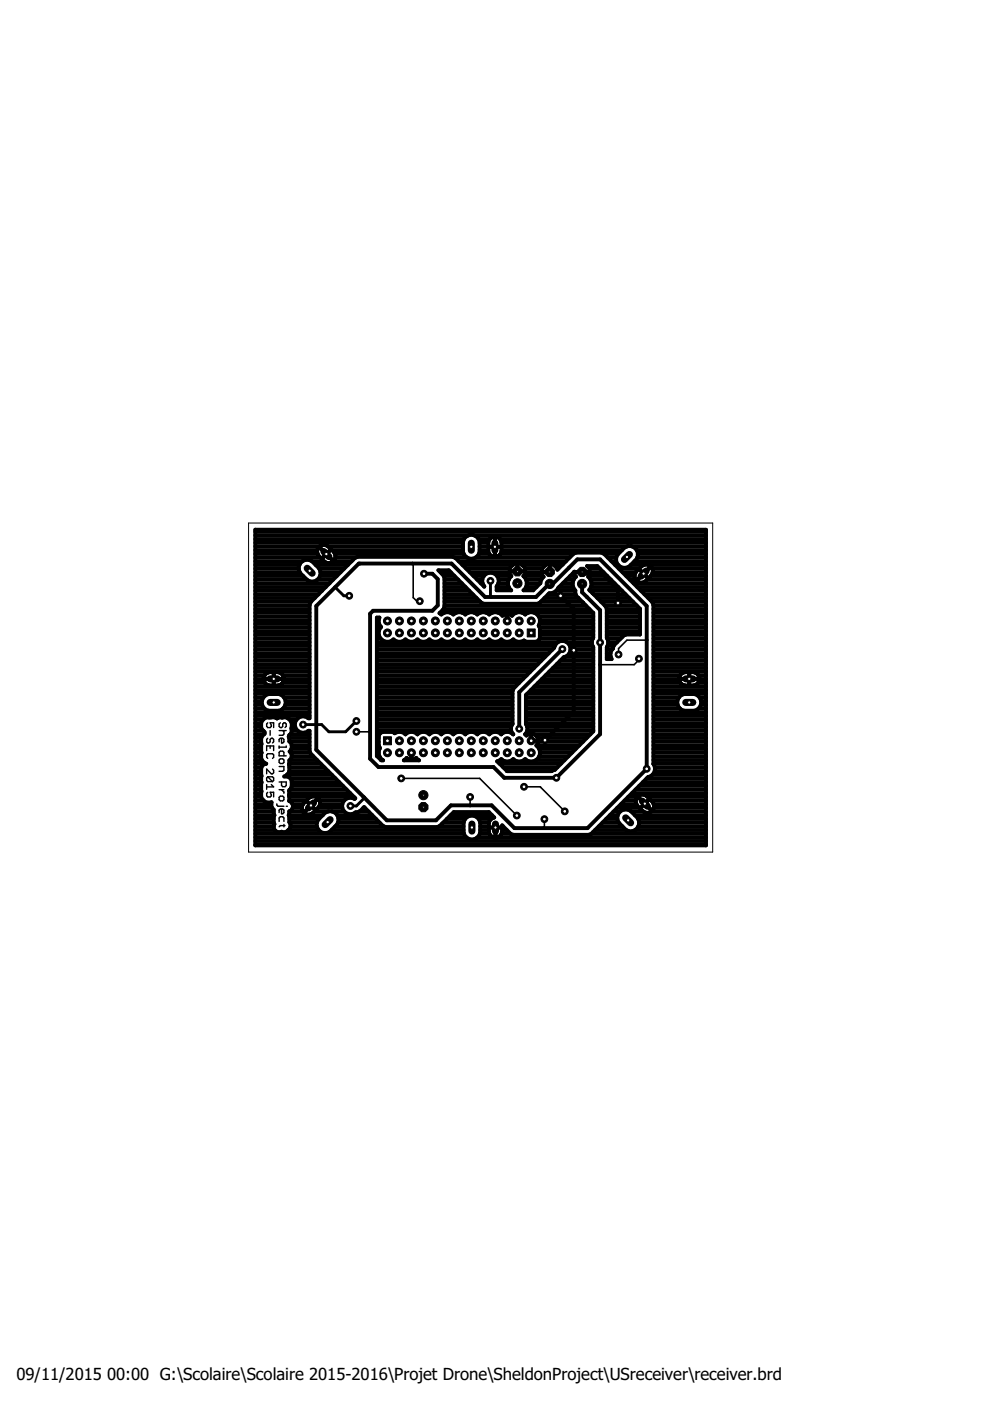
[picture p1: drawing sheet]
<svg xmlns="http://www.w3.org/2000/svg" width="210mm" height="297mm" viewBox="0 0 210 297" stroke-linecap="round" stroke-linejoin="round" font-family="sans-serif">
<defs><g id="words">
<g font-size="3.5">
<text x="3.5" y="292.5">09/11/2015</text>
<text x="22.7" y="292.5">00:00 G:\Scolaire\Scolaire 2015-2016\Projet Drone\SheldonProject\USreceiver\receiver.brd</text>
</g>
</g></defs>
<g fill="none" stroke="#000" stroke-width=".3">
<path d="M56.5 159.2v-1h1.5v1M56.8 153.2l-.3 .3v.5l.3 .3h.5l.2-.3-.2-.8h.7v1.1M56.8 156.5l-.3 .3v.5l.3 .2h.2l.3-.2v-.5l.2-.3h.3l.2 .3v.5l-.2 .2M57.3 154.9v1M57.3 158.2v.5M59.2 158.2v.5M59.2 154.9h1.5M59.4 153.2l-.2 .3v.5l.2 .3h.3l.2-.3v-.5l.3-.3h.2l.3 .3v.5l-.3 .3M59.7 156.5v1h.2l.3-.2v-.5l-.3-.3h-.5l-.2 .3v.5M59.9 154.9l.3 .2v.5l-.3 .3h-.7M60.7 158.2v.2h-1.5M56.5 166.3v1"/>
<path d="M56.8 160.8l-.3-.3v-.5l.3-.2h1l.2 .2v.5l-.2 .3M56.8 164.7h1l.2 .3v.5l-.2 .2M56.8 168l-.3 .2v.5l.3 .3h.5l.2-.3-.2-.7h.7v1M56.8 164.7l-.3 .3v.5l.3 .2h1M56.8 164.7l1 1M57.5 166.3l.5 .5h-1.5M57.8 163.1l.2 .2v.5l-.2 .3h-.3l-1-1v1M58.7 170.4v.3l.2 .2h1.3M59.2 165.8h1.5v.7l-.3 .3h-.5l-.2-.3v-.7M59.2 174.2v-.8l.2-.2h.5l.3 .2v.8M59.2 162.5h1v.8l-.3 .2h-.7M59.2 167.4h1"/>
<path d="M59.4 160.9h.5l.3 .2v.5l-.3 .3h-.5l-.2-.3v-.5zM59.4 168.8h.5l.3 .3v.4l-.3 .3h-.5l-.2-.3v-.4zM59.7 171.5v1h.2l.3-.2v-.5l-.3-.3h-.5l-.2 .3v.5M59.7 167.4l.5 .5v.3M60.2 160.3v-.8l-.3-.2h-.5l-.2 .2v.8h1.5M60.2 174.8v.5M60.4 175h-1l-.2 .3M60.7 170.9h.2"/>
</g>
<g fill="none" stroke="#000" stroke-width=".83">
<path d="M54.1 112.3h95.6v66.9h-95.6zM54.1 119.8h9.4M54.1 119h10M54.1 118.2h13.8M54.1 117.4h13.2M54.1 116.6h13.2M54.1 115.9h13.6M54.1 115.1h44.1M54.1 114.3h44.3M54.1 113.5h45.2M54.1 112.8h95.6M64.1 119l.7-.3h.7l.6 .3 1.6 1.5"/>
<path d="M64.1 119a1.79 1.79 0 0 0-.5 2.5l1.6 1.5a1.79 1.79 0 0 0 2.3-.2 1.79 1.79 0 0 0 .2-2.3M66.1 119h2.6M66.9 119.8h6.9M67.7 116l3 3h3.8M67.7 116a1.37 1.37 0 0 0-.1 1.9l.6 .6M67.7 115.9a1.41 1.41 0 0 1 1.9 0M67.7 115.9v.1M68.4 116.6h.1M68.5 118.2h.1M69.2 117.4h.1M69.6 115.9l.6 .6M69.6 115.9h28.6"/>
<path d="M69.9 118.2h.1M70 116.6h.1M70.2 116.5l.6 .6a1.43 1.43 0 0 1-.1 1.9 1.43 1.43 0 0 1-1.9 .1l-.6-.6M70.2 116.5l-2 2M70.4 116.6h27.8M71 117.4h27.3M71.1 118.2h4.3M96.4 118.2h2.6M97.3 119h22.7M98 119.8h10.8M98.4 114.2a1.8 1.8 0 0 1 1.9-.8 1.8 1.8 0 0 1 1.4 1.4v2.2a1.79 1.79 0 0 1-1.8 1.5 1.79 1.79 0 0 1-1.7-1.5v-2.2zM100.6 113.5h49.1"/>
<path d="M100.8 118.2h20M101.5 114.3h2.3M101.5 117.4h2.2M101.7 116.6h1.8M101.7 115.9h1.8M101.7 115.1h1.8M103.5 115.9h2.8M103.5 115.1v1.7l.2 .6M103.7 117.4a1.41 1.41 0 0 0 2.4 0M103.8 114.3a1.43 1.43 0 0 1 1.6-.5 1.43 1.43 0 0 1 .9 1.3M103.8 114.3l-.3 .8M104.9 113.8v4.3"/>
<path d="M104.9 117.4h.1M104.9 116.6h.1M104.9 115.9h.1M104.9 115.1h.1M104.9 114.3h.1M106 114.3h43.7M106.1 117.4h15.4M106.3 115.1v1.7l-.2 .6M106.3 116.6h25.6M106.3 115.9h26.6M106.3 115.1h43.4M109.7 119.5v1.7"/>
<path d="M109.7 119.8h.1M110.6 119.8h5.1M116.6 119.6v1.7h-1.7M116.6 119.8h.1M117.4 119.8h1.8M128 117.4l-.5-.2h-5.4l-.5 .2-3.4 3.4v-.2l-1-1h-1.3l-1 1v1.3l.4 .4-.4 .4-.3 .9-1.5 1.6h-2.1a1.91 1.91 0 0 0 0-3l.3-.4v-1.3l-.9-1h-1.4l-.9 1v1.3l.3 .4a1.92 1.92 0 0 0 0 3h-3.1v-.9a1.76 1.76 0 0 0-.2-2.4 1.76 1.76 0 0 0-2.4 .1 1.76 1.76 0 0 0 0 2.4l-6.2-6.1-.5-.2h-20.2l-.6 .2-5.4 5.4M128 117.4l10.3 10.3 .2 .5v33.8a1.73 1.73 0 0 1-1.1 2.7l-12 12.1-.6 .2h-16l-.5-.2-1.8-1.8v1.3a1.41 1.41 0 0 1-1.4 1.3 1.41 1.41 0 0 1-1.4-1.3v-1.9M128.1 117.4h3M128.9 118.2h1.8M129.6 119h1M130.4 119.8h.7M132.5 116.1a1.8 1.8 0 0 1 2.2 .2 1.8 1.8 0 0 1 .3 2.3l-1.6 1.5a1.79 1.79 0 0 1-2.3-.2 1.79 1.79 0 0 1-.2-2.3z"/>
<path d="M133.8 119.8h2.7M134 115.9h15.7M134.5 119h15.2M135 116.6h14.7M135.1 118.2h14.6M135.2 117.4h14.5M137.5 119.8h12.2M54.1 139.3h11.5M54.1 138.5h11.5M54.1 137.7h11.5M54.1 136.9h11.5M54.1 136.2h11.5"/>
<path d="M54.1 135.4h11.5M54.1 134.6h11.5M54.1 133.8h11.5M54.1 133h11.5M54.1 132.3h11.5M54.1 131.5h11.5M54.1 130.7h11.5M54.1 129.9h11.5M54.1 129.1h11.5M54.1 128.4h11.5M54.1 127.6h11.9M54.1 126.8h12.6"/>
<path d="M54.1 126h13.4M54.1 125.2h14.2M54.1 124.5h15M54.1 123.7h15.7M54.1 122.9h10.9M54.1 122.1h10.2M54.1 121.3h9.5M54.1 120.5h9.3M67.1 128.5l9-9h19.6l7.1 7.1h10.8l2.8-2.8h.8l5.2-5.2h4.8l9.9 9.9v34.5l-12.5 12.6h-15.5l-4.9-4.8h-8.6l-3.2 3.1h-10.4l-14.9-14.9zM67.3 122.9h3.3M67.7 120.5h5.3M67.9 122.1h3.5"/>
<path d="M67.9 121.3h4.3M69.8 123.7l-4 4-.2 .5v24.1h-.2a1.75 1.75 0 0 0-2.4 .1 1.75 1.75 0 0 0 0 2.4 1.75 1.75 0 0 0 2.4 .1h.2v4.3l.2 .6 9.5 9.4-.1 .2a1.74 1.74 0 0 0-2.6 1.1M79.9 139.3h35.6M79.9 138.5h36.4M79.9 137.7h37.2M79.9 136.9h37.7M79.9 136.2h38.4M79.9 135.4h.8M79.9 134.6h.4M79.9 133.8h.4M79.9 133h.8M79.9 132.3h.5"/>
<path d="M79.9 131.5h.4M80.3 133.8l.5-.9a1.66 1.66 0 0 1-.3-2h-.6v29.4l.9 .9h.4h-.1M80.3 133.8v.8M89.9 121.6h1.8l1.1 1.2v5.6l-1.1 1.1h-12.6l-.6 .6v30.8l1.7 1.7h24.4l2.3 2.3h11.1l9.2-9.2v-26.3l-3.8-3.8v-1.8M93.3 129.9h.9M93.4 121.3h2.2M93.6 121.6h.1M94 129.1h31M94.1 122.1h2.3M94.2 128.4h30M94.2 127.6h7.6M94.2 126.8h6.8"/>
<path d="M94.2 126h6.1M94.2 125.2h5.3M94.2 124.5h4.5M94.2 123.7h3.7M94.2 122.9h3M95.5 129.9h1.3M98 129.9h1.3M98.8 120.5h9.3M99.6 121.3h8.5M100.4 122.1h2.2M100.6 129.9h1.2M101.2 122.9h1.1"/>
<path d="M101.9 123.7h.4M103.1 129.9h1.3M105.3 124.5h2.6M105.4 122.1h3M105.6 129.9h3.9M105.6 123.7h2.1M105.7 122.9h2.2M107.5 130.2v1.5M107.5 131.7h.1M107.5 131.5h.1M107.5 130.7h.1M108.1 121.1h3.2"/>
<path d="M109.7 120.5h.1M110.7 129.9h1.3M111 122.1h4.1M111.3 121.3h3.6M111.3 120.5h3.7M111.5 124.5h2.2M111.5 122.9h3.3M111.7 123.7h2.8M113.3 129.9h12.5M114.2 130.7h11.6M114.4 132.3h11.4M114.4 135.4h11.3"/>
<path d="M114.4 133h11.4M114.5 134.6h11.3M114.5 133.8h11.3M114.5 131.5h11.3M114.7 127.6h8.7M115.4 126.8h7.2M116.2 126h5.9M116.6 120.5h.1M117.9 125.2h4.1M118.2 120.5h.2M118.2 136.2l-.4 .5-.3 .7-8.6 8.6-.2 .5v7a1.64 1.64 0 0 0-.1 2M118.2 136.2l.7-.3h.7l.6 .3"/>
<path d="M118.5 124.5h3M118.9 126.3l2.7 2.8v21.7l-6.1 6.1M119.2 137.6l-9.1 9.2v7.7M119.3 123.7h2.1M119.7 139.3h6.1M120.1 122.9h1.5M120.2 136.2a1.76 1.76 0 0 1 .7 1.8 1.76 1.76 0 0 1-1.4 1.4l-8 8v6.1l.3 .7M120.2 136.2h5.3M120.7 138.5h5.1M120.8 136.9h4.8M120.9 122.1h1.1M120.9 137.7h4.9"/>
<path d="M121.7 121.3h.1M121.8 121.3h3.2M123.4 121.3l.4 .3h3.9l3.3 3.3v2.9M123.4 121.3h.1M123.6 127.8l-1.4-1.4-.2-.5v-.7a1.92 1.92 0 0 1 .1-2.9l-.3-.4v-.7l-3.5 3.5a1.78 1.78 0 0 1-1.8 1.1l-2.1 2-.5 .2h-11.3l-1-.6-6.5-6.5h-2.2l1.1 1.1 .2 .5v6.2l-.2 .5-.8 .8 .4 .3a1.8 1.8 0 0 1 2.5 0 1.8 1.8 0 0 1 2.6 0 1.8 1.8 0 0 1 2.5 0 1.8 1.8 0 0 1 2.5 0 1.84 1.84 0 0 1 2.8 .3 1.53 1.53 0 0 1 2.1 0 1.85 1.85 0 0 1 2.8-.3 1.87 1.87 0 0 1 2.4-.1 1.87 1.87 0 0 1 .4 2.5l.3 .5v2l-.5 .7-.3 .2h-2.1l-.5-.3a1.76 1.76 0 0 1-2.3-.2 1.75 1.75 0 0 1-2.5 0 1.75 1.75 0 0 1-2.6 0 1.75 1.75 0 0 1-2.5 0 1.75 1.75 0 0 1-2.5 0 1.74 1.74 0 0 1-2.6 0 1.74 1.74 0 0 1-2.5 0 1.74 1.74 0 0 1-2.6 0 1.74 1.74 0 0 1-2.5 0 1.74 1.74 0 0 1-2.5 0 1.74 1.74 0 0 1-2.6 0 1.84 1.84 0 0 1-3.1-1M123.6 127.8h.1M123.6 127.8l2.2 2.2v5.2a1.73 1.73 0 0 0 0 2v17.9l-8.1 8.1-.8 .3h-9.4l-2.1-2.1 .7-.2M124.5 120h2.1l9.1 9.1v5.4h-3l-.4 .2-2.1 2.1-.2 .7a1.67 1.67 0 0 0-.3 2.2h-1v-2.5a1.73 1.73 0 0 0 0-2v-6.1l-.3-.5-3.5-3.5a1.89 1.89 0 0 0-.2-2.8l.3-.4v-1.3zM124.9 122.1h3.8M125 120.5h2.2M125 121.3h3M125.1 125.2h6.8"/>
<path d="M125.2 122.9h4.3M125.3 124.5h5.8M125.4 123.7h4.9M125.6 125.8h.1M125.9 126h6.7M126.6 126.8h6.8M127.4 127.6h6.8M128.2 128.4h6.8M128.7 139.3h.8M128.7 138.5h.7M128.7 137.7h1.1M128.7 134.6h3.9"/>
<path d="M128.7 133.8h7M128.7 133h7M128.7 132.3h7M128.7 131.5h7M128.7 130.7h7M128.7 129.9h7M128.7 129.1h7M128.7 135.4h2.9M128.8 136.9h1.3M128.9 136.2h1.9M131.2 120.5h4.3M132 121.3h2.8"/>
<path d="M132.8 122.1h1.7M133.5 122.9h1.2M134.3 123.7h15.4M134.7 122.9l.2 .2M135.1 124.5h14.6M135.2 122.9h.1M135.5 120.6l2 2M135.9 125.2h13.8M136 122.1h.1M136.2 121.3h.1M136.7 126h13M136.8 121.3h.1"/>
<path d="M137 122.1h.1M137.2 122.9h12.5M137.4 126.8h12.3M137.5 120.5h.1M138 122.1h11.7M138 120.1l-3.1 3M138 120.1l.3 .4M138 120.1a1.37 1.37 0 0 0-1.9-.1l-1.4 1.4-.2 .6 .2 .9M138.2 127.6h11.5M138.3 120.5l.1 .7-.2 .6-1.3 1.4a1.42 1.42 0 0 1-2-.1M138.3 120.5h11.4M138.4 121.3h11.3"/>
<path d="M138.5 139.3h11.2M138.5 138.5h11.2M138.5 137.7h11.2M138.5 136.9h11.2M138.5 136.2h11.2M138.5 135.4h11.2M138.5 134.6h11.2M138.5 133.8h11.2M138.5 133h11.2M138.5 132.3h11.2M138.5 131.5h11.2M138.5 130.7h11.2"/>
<path d="M138.5 129.9h11.2M138.5 129.1h11.2M138.5 128.4h11.2M54.1 159.6h1.4M54.1 152.5h1.7M54.1 158.8h1.3M54.1 158h1.3M54.1 157.2h1.3M54.1 156.5h1.3M54.1 155.7h1.9M54.1 154.9h1.7M54.1 154.1h1.3"/>
<path d="M54.1 153.3h1.3M54.1 151.8h11.5M54.1 151h11.5M54.1 150.2h2M54.1 149.4h1.5M54.1 148.7h1.4M54.1 147.9h1.7M54.1 147.1h11.5M54.1 146.3h11.5M54.1 145.5h11.5M54.1 144.8h2M54.1 144h1.8"/>
<path d="M54.1 143.2h2M54.1 142.4h11.5M54.1 141.6h11.5M54.1 140.8h11.5M54.1 140.1h11.5M55.5 159.6a1.72 1.72 0 0 0 1 2.3h-2.4M55.9 143.9h4.3M56.1 143.2l.5-.5 .6-.2 1.9 .1 .6 .3 .3 .3M56.1 143.2a1.4 1.4 0 0 0 1.1 2.1h1.7a1.4 1.4 0 0 0 1.1-2.1M56.3 147.4l.6-.2h2.2a1.8 1.8 0 0 1 1.5 1.7 1.8 1.8 0 0 1-1.5 1.8h-2.2a1.8 1.8 0 0 1-1.4-1.4 1.8 1.8 0 0 1 .8-1.9zM58 142.5v2.8M58 144.8h.1"/>
<path d="M58 144h.1M58 143.2h.1M59.9 144.8h5.7M60 150.2h5.6M60 143.2h5.6M60.2 144h5.4M60.2 147.9h5.4M60.5 149.4h5.1M60.6 148.7h5M61.1 152.3l.6 .6M61.1 152.3h.1M61.1 152.3h-.1a4.3 4.3 0 0 0-2.3 0l-.4-.2h-.8a1.72 1.72 0 0 0-2.1 1 1.72 1.72 0 0 0 .7 2.1v.4a1.73 1.73 0 0 0-.6 2.1v1.9"/>
<path d="M61.3 156.5h4.3M61.3 155.9l-.1 .3 .1 1a1.37 1.37 0 0 1 .1 2.1 1.14 1.14 0 0 1-.1 1.9v2.3l-.1 .4-.9 .7a1.29 1.29 0 0 1 1.5 1v1.2l-.1 .4M61.3 152.5h1.6M61.3 155.9h.1M61.4 157.2h4.2M61.5 155.7h4.1M61.7 159.6h4.1M61.7 152.8h.1M61.7 152.8l.1 .5v1.2a1.12 1.12 0 0 1-.5 1.4M61.8 158.8h3.8M61.8 158h3.8M61.8 154.9h1.3"/>
<path d="M61.8 154.1h.8M61.8 153.3h.7M79.9 159.6h.4M79.9 152.5h28.8M79.9 158.8h.6M79.9 158h.4M79.9 157.2h.4M79.9 156.5h.4M79.9 155.7h.5M79.9 154.9h28.5M79.9 154.1h28.5M79.9 153.3h28.8"/>
<path d="M79.9 151.8h28.8M79.9 151h28.8M79.9 150.2h28.8M79.9 149.4h28.8M79.9 148.7h28.8M79.9 147.9h28.8M79.9 147.1h28.8M79.9 146.3h28.8M79.9 145.5h29.4M79.9 144.8h30.2M79.9 144h31M79.9 143.2h31.8"/>
<path d="M79.9 142.4h32.5M79.9 141.6h33.3M79.9 140.8h34.1M79.9 140.1h34.9M85.9 155.7h.1M86 155.7a1.76 1.76 0 0 0-2.3-.2l-.5-.3h-2.1l-.6 .4-.2 .4v2.1l.3 .5a1.9 1.9 0 0 0 .5 2.6M86 155.7a1.75 1.75 0 0 1 2.5 0M87.2 159.6v1.5M87.2 159.6h.1M88.5 155.7h.1M88.5 155.7a1.75 1.75 0 0 1 2.5 0M91 155.7h.1"/>
<path d="M91 155.7a1.75 1.75 0 0 1 2.6 0M93.6 155.7h.1M93.6 155.7a1.75 1.75 0 0 1 2.5 0M96.1 155.7h.1M96.1 155.7a1.75 1.75 0 0 1 2.6 0M98.6 155.7h.1M98.7 155.7a1.75 1.75 0 0 1 2.5 0M101.2 155.7h.1M101.2 155.7a1.75 1.75 0 0 1 2.5 0M103.7 155.7h.1M103.7 155.7a1.75 1.75 0 0 1 2.6 0M106.3 155.7h.1"/>
<path d="M108.6 155.5l.2 .2M108.6 155.5a1.78 1.78 0 0 0-2.3 .2M108.8 155.7h.1M111.4 155.7h.6M111.5 152.5h14.3M111.5 153.3h14.3M111.5 151.8h14.3M111.5 151h14.3M111.5 150.2h14.3M111.5 149.4h14.3M111.5 148.7h14.3M111.5 147.9h14.3"/>
<path d="M111.8 154.1h14M111.8 147.1h14M111.8 154.2v.7l-.5 .8 .3 .3a1.5 1.5 0 0 1 1.6-.3M111.8 154.9h14M112.5 146.3h13.3M112.6 155.6v1.5h1.5M112.6 156.5h.1M112.6 155.7h.1M113.2 155.7l.8 .8M113.2 155.7h12M113.3 145.5h12.5M113.8 158l-.1 .1a1.86 1.86 0 0 1 .4 2.7 1.86 1.86 0 0 1-2.7 .1 1.81 1.81 0 0 1-2.4 .3"/>
<path d="M113.8 158h9.1M114 156.5l.1 .7-.3 .8M114 156.5h10.4M114.1 157.2h9.5M114.1 144.8h11.7M114.3 158.8h7.8M114.5 159.6h6.8M114.9 144h10.9M115.7 143.2h10.1M116.5 142.4h9.3M117.2 141.6h8.6M118 140.8h7.8"/>
<path d="M118.8 140.1h7M138.5 159.6h11.2M138.5 152.5h11.2M138.5 158.8h11.2M138.5 158h11.2M138.5 157.2h11.2M138.5 156.5h11.2M138.5 155.7h11.2M138.5 154.9h11.2M138.5 154.1h11.2M138.5 153.3h11.2M138.5 151.8h11.2"/>
<path d="M138.5 151h11.2M138.5 150.2h5.7M138.5 149.4h5.2M138.5 148.7h5.1M138.5 147.9h5.5M138.5 147.1h11.2M138.5 146.3h11.2M138.5 145.5h11.2M138.5 144.8h5.8M138.5 144h5.5M138.5 143.2h5.7M138.5 142.4h11.2"/>
<path d="M138.5 141.6h11.2M138.5 140.8h11.2M138.5 140.1h11.2M144 143.9h4.3M144.2 143.2a1.4 1.4 0 0 0 1.1 2.1h1.7a1.4 1.4 0 0 0 1.1-2.1M144.2 143.2l.5-.5 .6-.2 1.9 .1 .9 .6M144.4 147.4l.6-.2h2.2a1.8 1.8 0 0 1 1.5 1.7 1.8 1.8 0 0 1-1.5 1.8h-2.2a1.8 1.8 0 0 1-1.4-1.4 1.8 1.8 0 0 1 .8-1.9zM146.1 142.5v2.8M146.1 144.8h.1M146.1 144h.1M146.1 143.2h.1M148 144.8h1.7"/>
<path d="M148.1 143.2h1.6M148.1 150.2h1.6M148.3 144h1.4M148.3 147.9h1.4M148.6 149.4h1.1M148.7 148.7h1M54.1 163.5h1.3M54.1 179.1h95.6M54.1 178.3h95.6M54.1 177.5h44.8M54.1 176.8h44.3M54.1 176h4.1"/>
<path d="M54.1 175.2h3.9M54.1 174.4h3.9M54.1 173.6h3.9M54.1 172.8h4.1M54.1 172.1h3.9M54.1 171.3h3.6M54.1 170.5h3.4M54.1 169.7h1.8M54.1 169h1.3M54.1 168.2h1.3M54.1 167.4h1.3M54.1 166.6h1.3"/>
<path d="M54.1 165.8h1.3M54.1 165h1.3M54.1 164.3h1.3M54.1 162.7h1.3M54.1 161.1h1.4M54.1 160.4h1.3M55.4 169a1.64 1.64 0 0 0 2.2 1.1 1.35 1.35 0 0 0 .4 1.6l.2 1.1-.2 .4v1.2M56.3 161.9l-.8 .5-.1 .4v6.2M58 174.4l.2 .3a1.14 1.14 0 0 0 .1 1.4 1.14 1.14 0 0 0 1.4 .2l.3 .1a1.41 1.41 0 0 0 1.3-.5 1.41 1.41 0 0 0 .1-1.5M60.8 164.3h9.6M61.2 176h6.4M61.2 172.8l.2 1.6"/>
<path d="M61.2 172.8h7.2M61.3 161.9h6.7M61.3 163.5h8.3M61.3 173.6h6.3M61.3 172.1h2.9M61.3 169.7h3.7M61.3 169h4.6M61.3 168.2h13M61.3 162.7h7.5M61.4 174.4h5.8M61.4 161.1h5.8M61.5 167.4h12"/>
<path d="M61.6 165h9.5M61.6 175.2h5.6M61.7 167.2l-.4 .3v2.3a1.2 1.2 0 0 1 .8 1.1 1.2 1.2 0 0 1-.8 1.1l-.1 .8M61.7 167.2h.1M61.8 166.6h10.9M61.8 165.8h10.1M61.8 160.4h4.6M62 170.5h2.2M62 171.3h2M64.6 172.1h.1M64.9 169.8l2 2M64.9 169.8l-.6 .6a1.37 1.37 0 0 0 .1 1.9"/>
<path d="M65.4 171.3h.1M65.7 170.5h.1M66.2 170.5h.1M66.4 171.3h.1M66.6 172.1h2.9M66.9 171.8l-.6 .6a1.37 1.37 0 0 1-1.9-.1M67 169.7h.1M67 168.9a1.43 1.43 0 0 1 .5 2.3l-.6 .6M67 168.9h-1.1l-1 .9M67 169h8M67.4 171.3h5.2M67.5 169.2l-3.1 3.1"/>
<path d="M67.8 169.7h5.2M67.8 170.5h4.8M69 172.3a1.8 1.8 0 0 1 2.3 .2 1.8 1.8 0 0 1 .2 2.3l-1.6 1.5a1.8 1.8 0 0 1-2.2-.2 1.8 1.8 0 0 1-.3-2.3zM70.3 176h28M70.5 172.1h2.5M71.1 175.2h10.3M71.5 172.8h7.4M71.6 174.4h8.9M71.8 173.6h7.9M72.6 170.5a1.75 1.75 0 0 0 .8 1.9 1.75 1.75 0 0 0 2-.2l.9-.2 .9-.9 4 4 .5 .2h11l.5-.2 3-2.9h7.5l1.1 1.1-.7 .3M76.1 172.1h2.1M77 171.3h.4"/>
<path d="M80 160.4h.5M80.8 161.1h.3M85.7 161.2l.5-.5a1.53 1.53 0 0 0 2 0l.5 .5M85.7 161.2h-.1h3.3h-.2M85.8 161.1h2.9M87.2 160.4h.1M93.1 175.2h5.2M93.6 174.7v.1M94 174.4h4.3M94.7 173.6h3.9M95.5 172.8h8.8M98.6 173.7a1.8 1.8 0 0 1 1.8-.8 1.8 1.8 0 0 1 1.4 1.4v2.3a1.79 1.79 0 0 1-1.7 1.4 1.79 1.79 0 0 1-1.8-1.4v-2.3z"/>
<path d="M101.2 177.5h3.4M101.5 173.6h2.6M101.7 176.8h2.1M101.8 176h1.9M101.8 175.2h1.9M101.8 174.4h1.9M103.7 175.5h2.8M104.1 173.6l-.4 .8M105.1 175.5v2.1M105.1 177.5h.1M105.1 176.8h.1M105.1 176h.1"/>
<path d="M105.5 177.5h44.2M105.9 161.9h13M106.1 161.2l.2-.3 .2 .3M106.1 161.1h.4M106.4 176.8h1.8M106.5 176h.9M106.5 175.2h.2M106.5 161.2l.7 .2h.7l.7-.2M106.7 162.7h11.5M108.6 161.2l.2-.3 .2 .3M108.6 161.1h.4M111.1 161.1h.4"/>
<path d="M113.7 161.1h6M114.3 160.4h6.2M125.4 176.8h24.3M126.2 176h6.6M127 175.2h5M127.7 174.4h3.5M128.5 173.6h2.4M129.3 172.8h1.7M130.1 172.1h1.4M130.9 171.3h4.7M131.6 170.5h3.3M131.7 171.9l.6-.3h.7l.7 .3 1.5 1.6a1.8 1.8 0 0 1-.2 2.2 1.8 1.8 0 0 1-2.3 .3l-1.5-1.6a1.8 1.8 0 0 1 .5-2.5z"/>
<path d="M132.4 169.7h2.4M133.2 169h1.9M133.8 172.1h2.6M134 168.2h15.7M134.6 172.8h15.1M134.7 176h15M134.8 167.4h14.9M135.1 169a1.46 1.46 0 0 1 2-.2l.6 .6M135.1 169a1.48 1.48 0 0 0 0 1.8l.6 .6M135.2 168.9l3 3M135.3 173.6h14.4M135.3 169h.1"/>
<path d="M135.3 175.2h14.4M135.5 174.4h14.2M135.6 166.6h14.1M135.7 171.4l.6 .6a1.37 1.37 0 0 0 1.9-.1M135.8 171.3h.1M136.1 169.7h.1M136.3 165.8h13.4M136.6 170.5h.1M136.8 170.5h.1M137.1 165h12.6M137.3 169h12.4M137.4 169.7h.1"/>
<path d="M137.6 171.3h.1M137.7 169.4l.9 1v.9M137.7 169.4l-2 2M138 169.7h11.7M138.1 172.1h11.6M138.3 164.3h11.4M138.5 161.9h11.2M138.5 161.1h11.2M138.5 160.4h11.2M138.6 170.5h11.1M138.6 171.3l-.4 .6M138.6 171.3h11.1"/>
<path d="M138.8 163.5h10.9M138.9 162.7h10.8"/>
</g>
<path d="M87.5 119.5l.1 .1v7.1l.8 .8h.6M135.5 139.7v.2l-1 1h-7.3M137.1 135.7h-4.2l-1.8 1.8v1.3M75.6 155.2h2.9M85.1 165h16.6l7.9 7.9M99.7 169v1.8M111.1 166.8h3.4l5.2 5.2M115.4 173.7v1.8l-.1 .1" fill="none" stroke="#000" stroke-width=".34"/>
<path d="M71.1 124.5l1.8 1.8h1.1M104 123.2v3.2l.1 .2M75.6 152.9l-2.3 2.3h-3.6l-1.5-1.6h-3.9M77.3 169.2l-1.7 1.7h-1.3" fill="none" stroke="#000" stroke-width=".61"/>
<circle cx="109.7" cy="121.1" r="1.05" fill="#000" stroke="#000" stroke-width=".21"/>
<circle cx="109.7" cy="121.1" r=".21" fill="#fff" stroke="#000" stroke-width=".21"/>
<circle cx="109.7" cy="123.7" r=".97" fill="#000" stroke="#000" stroke-width=".21"/>
<circle cx="109.7" cy="123.7" r=".21" fill="#fff" stroke="#000" stroke-width=".21"/>
<circle cx="89.8" cy="168.6" r=".97" fill="#000" stroke="#000" stroke-width=".21"/>
<circle cx="89.8" cy="168.6" r=".21" fill="#fff" stroke="#000" stroke-width=".21"/>
<circle cx="89.8" cy="171.1" r="1.05" fill="#000" stroke="#000" stroke-width=".21"/>
<circle cx="89.8" cy="171.1" r=".21" fill="#fff" stroke="#000" stroke-width=".21"/>
<path d="M65.1 120.5l1.1 1" fill="none" stroke="#000" stroke-width="1.5"/>
<circle cx="65.7" cy="121" r=".36" fill="#fff" stroke="#000" stroke-width=".21"/>
<path d="M68.7 116.9l1 1.1" fill="none" stroke="#000" stroke-width="1.5"/>
<circle cx="69.2" cy="117.5" r=".36" fill="#fff" stroke="#000" stroke-width=".21"/>
<path d="M99.9 115.2v1.5" fill="none" stroke="#000" stroke-width="1.5"/>
<circle cx="99.9" cy="115.9" r=".36" fill="#fff" stroke="#000" stroke-width=".21"/>
<path d="M104.9 115.2v1.5" fill="none" stroke="#000" stroke-width="1.5"/>
<circle cx="104.9" cy="115.9" r=".36" fill="#fff" stroke="#000" stroke-width=".21"/>
<path d="M100.1 174.7v1.5" fill="none" stroke="#000" stroke-width="1.5"/>
<circle cx="100.1" cy="175.5" r=".36" fill="#fff" stroke="#000" stroke-width=".21"/>
<path d="M105.1 174.7v1.5" fill="none" stroke="#000" stroke-width="1.5"/>
<circle cx="105.1" cy="175.5" r=".36" fill="#fff" stroke="#000" stroke-width=".21"/>
<path d="M132.7 173.4l1 1.1" fill="none" stroke="#000" stroke-width="1.5"/>
<circle cx="133.2" cy="173.9" r=".36" fill="#fff" stroke="#000" stroke-width=".21"/>
<path d="M136.2 169.9l1 1" fill="none" stroke="#000" stroke-width="1.5"/>
<circle cx="136.7" cy="170.4" r=".36" fill="#fff" stroke="#000" stroke-width=".21"/>
<path d="M133.5 117.6l-1.1 1" fill="none" stroke="#000" stroke-width="1.5"/>
<circle cx="132.9" cy="118.1" r=".36" fill="#fff" stroke="#000" stroke-width=".21"/>
<path d="M137 121.1l-1.1 1.1" fill="none" stroke="#000" stroke-width="1.5"/>
<circle cx="136.5" cy="121.6" r=".36" fill="#fff" stroke="#000" stroke-width=".21"/>
<path d="M145.4 148.9h1.5" fill="none" stroke="#000" stroke-width="1.5"/>
<circle cx="146.1" cy="148.9" r=".36" fill="#fff" stroke="#000" stroke-width=".21"/>
<path d="M145.4 143.9h1.5" fill="none" stroke="#000" stroke-width="1.5"/>
<circle cx="146.1" cy="143.9" r=".36" fill="#fff" stroke="#000" stroke-width=".21"/>
<path d="M70 173.8l-1.1 1" fill="none" stroke="#000" stroke-width="1.5"/>
<circle cx="69.5" cy="174.3" r=".36" fill="#fff" stroke="#000" stroke-width=".21"/>
<path d="M66.5 170.2l-1.1 1.1" fill="none" stroke="#000" stroke-width="1.5"/>
<circle cx="65.9" cy="170.8" r=".36" fill="#fff" stroke="#000" stroke-width=".21"/>
<path d="M57.3 148.9h1.5" fill="none" stroke="#000" stroke-width="1.5"/>
<circle cx="58" cy="148.9" r=".36" fill="#fff" stroke="#000" stroke-width=".21"/>
<path d="M57.3 143.9h1.5" fill="none" stroke="#000" stroke-width="1.5"/>
<circle cx="58" cy="143.9" r=".36" fill="#fff" stroke="#000" stroke-width=".21"/>
<circle cx="112.6" cy="159.6" r=".85" fill="#000" stroke="#000" stroke-width=".21"/>
<circle cx="112.6" cy="159.6" r=".4" fill="#fff" stroke="#000" stroke-width=".21"/>
<circle cx="112.6" cy="157.1" r=".85" fill="#000" stroke="#000" stroke-width=".21"/>
<circle cx="112.6" cy="157.1" r=".4" fill="#fff" stroke="#000" stroke-width=".21"/>
<circle cx="110.1" cy="159.6" r=".85" fill="#000" stroke="#000" stroke-width=".21"/>
<circle cx="110.1" cy="159.6" r=".4" fill="#fff" stroke="#000" stroke-width=".21"/>
<circle cx="110.1" cy="157.1" r=".85" fill="#000" stroke="#000" stroke-width=".21"/>
<circle cx="110.1" cy="157.1" r=".4" fill="#fff" stroke="#000" stroke-width=".21"/>
<circle cx="107.5" cy="159.6" r=".85" fill="#000" stroke="#000" stroke-width=".21"/>
<circle cx="107.5" cy="159.6" r=".4" fill="#fff" stroke="#000" stroke-width=".21"/>
<circle cx="107.5" cy="157.1" r=".85" fill="#000" stroke="#000" stroke-width=".21"/>
<circle cx="107.5" cy="157.1" r=".4" fill="#fff" stroke="#000" stroke-width=".21"/>
<circle cx="105" cy="159.6" r=".85" fill="#000" stroke="#000" stroke-width=".21"/>
<circle cx="105" cy="159.6" r=".4" fill="#fff" stroke="#000" stroke-width=".21"/>
<circle cx="105" cy="157.1" r=".85" fill="#000" stroke="#000" stroke-width=".21"/>
<circle cx="105" cy="157.1" r=".4" fill="#fff" stroke="#000" stroke-width=".21"/>
<circle cx="102.5" cy="159.6" r=".85" fill="#000" stroke="#000" stroke-width=".21"/>
<circle cx="102.5" cy="159.6" r=".4" fill="#fff" stroke="#000" stroke-width=".21"/>
<circle cx="102.5" cy="157.1" r=".85" fill="#000" stroke="#000" stroke-width=".21"/>
<circle cx="102.5" cy="157.1" r=".4" fill="#fff" stroke="#000" stroke-width=".21"/>
<circle cx="99.9" cy="159.6" r=".85" fill="#000" stroke="#000" stroke-width=".21"/>
<circle cx="99.9" cy="159.6" r=".4" fill="#fff" stroke="#000" stroke-width=".21"/>
<circle cx="99.9" cy="157.1" r=".85" fill="#000" stroke="#000" stroke-width=".21"/>
<circle cx="99.9" cy="157.1" r=".4" fill="#fff" stroke="#000" stroke-width=".21"/>
<circle cx="97.4" cy="159.6" r=".85" fill="#000" stroke="#000" stroke-width=".21"/>
<circle cx="97.4" cy="159.6" r=".4" fill="#fff" stroke="#000" stroke-width=".21"/>
<circle cx="97.4" cy="157.1" r=".85" fill="#000" stroke="#000" stroke-width=".21"/>
<circle cx="97.4" cy="157.1" r=".4" fill="#fff" stroke="#000" stroke-width=".21"/>
<circle cx="94.8" cy="159.6" r=".85" fill="#000" stroke="#000" stroke-width=".21"/>
<circle cx="94.8" cy="159.6" r=".4" fill="#fff" stroke="#000" stroke-width=".21"/>
<circle cx="94.8" cy="157.1" r=".85" fill="#000" stroke="#000" stroke-width=".21"/>
<circle cx="94.8" cy="157.1" r=".4" fill="#fff" stroke="#000" stroke-width=".21"/>
<circle cx="92.3" cy="159.6" r=".85" fill="#000" stroke="#000" stroke-width=".21"/>
<circle cx="92.3" cy="159.6" r=".4" fill="#fff" stroke="#000" stroke-width=".21"/>
<circle cx="92.3" cy="157.1" r=".85" fill="#000" stroke="#000" stroke-width=".21"/>
<circle cx="92.3" cy="157.1" r=".4" fill="#fff" stroke="#000" stroke-width=".21"/>
<circle cx="89.8" cy="159.6" r=".85" fill="#000" stroke="#000" stroke-width=".21"/>
<circle cx="89.8" cy="159.6" r=".4" fill="#fff" stroke="#000" stroke-width=".21"/>
<circle cx="87.2" cy="159.6" r=".85" fill="#000" stroke="#000" stroke-width=".21"/>
<circle cx="87.2" cy="159.6" r=".4" fill="#fff" stroke="#000" stroke-width=".21"/>
<circle cx="84.7" cy="159.6" r=".85" fill="#000" stroke="#000" stroke-width=".21"/>
<circle cx="84.7" cy="159.6" r=".4" fill="#fff" stroke="#000" stroke-width=".21"/>
<circle cx="82.1" cy="159.6" r=".85" fill="#000" stroke="#000" stroke-width=".21"/>
<circle cx="82.1" cy="159.6" r=".4" fill="#fff" stroke="#000" stroke-width=".21"/>
<circle cx="89.8" cy="157.1" r=".85" fill="#000" stroke="#000" stroke-width=".21"/>
<circle cx="89.8" cy="157.1" r=".4" fill="#fff" stroke="#000" stroke-width=".21"/>
<circle cx="87.2" cy="157.1" r=".85" fill="#000" stroke="#000" stroke-width=".21"/>
<circle cx="87.2" cy="157.1" r=".4" fill="#fff" stroke="#000" stroke-width=".21"/>
<circle cx="84.7" cy="157.1" r=".85" fill="#000" stroke="#000" stroke-width=".21"/>
<circle cx="84.7" cy="157.1" r=".4" fill="#fff" stroke="#000" stroke-width=".21"/>
<path d="M81.3 156.2h1.7v1.7h-1.7z" fill="#000" stroke="#000" stroke-width=".21"/>
<circle cx="82.1" cy="157.1" r=".4" fill="#fff" stroke="#000" stroke-width=".21"/>
<path d="M111.8 133.3h1.7v1.7h-1.7z" fill="#000" stroke="#000" stroke-width=".21"/>
<circle cx="112.6" cy="134.2" r=".4" fill="#fff" stroke="#000" stroke-width=".21"/>
<circle cx="110.1" cy="134.2" r=".85" fill="#000" stroke="#000" stroke-width=".21"/>
<circle cx="110.1" cy="134.2" r=".4" fill="#fff" stroke="#000" stroke-width=".21"/>
<circle cx="112.6" cy="131.7" r=".85" fill="#000" stroke="#000" stroke-width=".21"/>
<circle cx="112.6" cy="131.7" r=".4" fill="#fff" stroke="#000" stroke-width=".21"/>
<circle cx="110.1" cy="131.7" r=".85" fill="#000" stroke="#000" stroke-width=".21"/>
<circle cx="110.1" cy="131.7" r=".4" fill="#fff" stroke="#000" stroke-width=".21"/>
<circle cx="107.5" cy="134.2" r=".85" fill="#000" stroke="#000" stroke-width=".21"/>
<circle cx="107.5" cy="134.2" r=".4" fill="#fff" stroke="#000" stroke-width=".21"/>
<circle cx="105" cy="134.2" r=".85" fill="#000" stroke="#000" stroke-width=".21"/>
<circle cx="105" cy="134.2" r=".4" fill="#fff" stroke="#000" stroke-width=".21"/>
<circle cx="102.5" cy="134.2" r=".85" fill="#000" stroke="#000" stroke-width=".21"/>
<circle cx="102.5" cy="134.2" r=".4" fill="#fff" stroke="#000" stroke-width=".21"/>
<circle cx="99.9" cy="134.2" r=".85" fill="#000" stroke="#000" stroke-width=".21"/>
<circle cx="99.9" cy="134.2" r=".4" fill="#fff" stroke="#000" stroke-width=".21"/>
<circle cx="97.4" cy="134.2" r=".85" fill="#000" stroke="#000" stroke-width=".21"/>
<circle cx="97.4" cy="134.2" r=".4" fill="#fff" stroke="#000" stroke-width=".21"/>
<circle cx="94.8" cy="134.2" r=".85" fill="#000" stroke="#000" stroke-width=".21"/>
<circle cx="94.8" cy="134.2" r=".4" fill="#fff" stroke="#000" stroke-width=".21"/>
<circle cx="92.3" cy="134.2" r=".85" fill="#000" stroke="#000" stroke-width=".21"/>
<circle cx="92.3" cy="134.2" r=".4" fill="#fff" stroke="#000" stroke-width=".21"/>
<circle cx="89.8" cy="134.2" r=".85" fill="#000" stroke="#000" stroke-width=".21"/>
<circle cx="89.8" cy="134.2" r=".4" fill="#fff" stroke="#000" stroke-width=".21"/>
<circle cx="87.2" cy="134.2" r=".85" fill="#000" stroke="#000" stroke-width=".21"/>
<circle cx="87.2" cy="134.2" r=".4" fill="#fff" stroke="#000" stroke-width=".21"/>
<circle cx="84.7" cy="134.2" r=".85" fill="#000" stroke="#000" stroke-width=".21"/>
<circle cx="84.7" cy="134.2" r=".4" fill="#fff" stroke="#000" stroke-width=".21"/>
<circle cx="82.1" cy="134.2" r=".85" fill="#000" stroke="#000" stroke-width=".21"/>
<circle cx="82.1" cy="134.2" r=".4" fill="#fff" stroke="#000" stroke-width=".21"/>
<circle cx="82.1" cy="131.7" r=".85" fill="#000" stroke="#000" stroke-width=".21"/>
<circle cx="82.1" cy="131.7" r=".4" fill="#fff" stroke="#000" stroke-width=".21"/>
<circle cx="84.7" cy="131.7" r=".85" fill="#000" stroke="#000" stroke-width=".21"/>
<circle cx="84.7" cy="131.7" r=".4" fill="#fff" stroke="#000" stroke-width=".21"/>
<circle cx="87.2" cy="131.7" r=".85" fill="#000" stroke="#000" stroke-width=".21"/>
<circle cx="87.2" cy="131.7" r=".4" fill="#fff" stroke="#000" stroke-width=".21"/>
<circle cx="89.8" cy="131.7" r=".85" fill="#000" stroke="#000" stroke-width=".21"/>
<circle cx="89.8" cy="131.7" r=".4" fill="#fff" stroke="#000" stroke-width=".21"/>
<circle cx="92.3" cy="131.7" r=".85" fill="#000" stroke="#000" stroke-width=".21"/>
<circle cx="92.3" cy="131.7" r=".4" fill="#fff" stroke="#000" stroke-width=".21"/>
<circle cx="94.8" cy="131.7" r=".85" fill="#000" stroke="#000" stroke-width=".21"/>
<circle cx="94.8" cy="131.7" r=".4" fill="#fff" stroke="#000" stroke-width=".21"/>
<circle cx="97.4" cy="131.7" r=".85" fill="#000" stroke="#000" stroke-width=".21"/>
<circle cx="97.4" cy="131.7" r=".4" fill="#fff" stroke="#000" stroke-width=".21"/>
<circle cx="99.9" cy="131.7" r=".85" fill="#000" stroke="#000" stroke-width=".21"/>
<circle cx="99.9" cy="131.7" r=".4" fill="#fff" stroke="#000" stroke-width=".21"/>
<circle cx="102.5" cy="131.7" r=".85" fill="#000" stroke="#000" stroke-width=".21"/>
<circle cx="102.5" cy="131.7" r=".4" fill="#fff" stroke="#000" stroke-width=".21"/>
<circle cx="105" cy="131.7" r=".85" fill="#000" stroke="#000" stroke-width=".21"/>
<circle cx="105" cy="131.7" r=".4" fill="#fff" stroke="#000" stroke-width=".21"/>
<circle cx="107.5" cy="131.7" r=".85" fill="#000" stroke="#000" stroke-width=".21"/>
<circle cx="107.5" cy="131.7" r=".4" fill="#fff" stroke="#000" stroke-width=".21"/>
<circle cx="116.6" cy="121.3" r="1.05" fill="#000" stroke="#000" stroke-width=".21"/>
<circle cx="116.6" cy="121.3" r=".21" fill="#fff" stroke="#000" stroke-width=".21"/>
<circle cx="116.6" cy="123.8" r=".97" fill="#000" stroke="#000" stroke-width=".21"/>
<circle cx="116.6" cy="123.8" r=".21" fill="#fff" stroke="#000" stroke-width=".21"/>
<circle cx="123.4" cy="121.3" r="1.05" fill="#000" stroke="#000" stroke-width=".21"/>
<circle cx="123.4" cy="121.3" r=".21" fill="#fff" stroke="#000" stroke-width=".21"/>
<circle cx="123.4" cy="123.8" r=".97" fill="#000" stroke="#000" stroke-width=".21"/>
<circle cx="123.4" cy="123.8" r=".21" fill="#fff" stroke="#000" stroke-width=".21"/>
<circle cx="131" cy="127.8" r=".72" fill="#000" stroke="#000" stroke-width=".21"/>
<circle cx="131" cy="127.8" r=".4" fill="#fff" stroke="#000" stroke-width=".21"/>
<circle cx="121.6" cy="137.9" r=".72" fill="#000" stroke="#000" stroke-width=".21"/>
<circle cx="121.6" cy="137.9" r=".4" fill="#fff" stroke="#000" stroke-width=".21"/>
<circle cx="115.5" cy="156.9" r=".72" fill="#000" stroke="#000" stroke-width=".21"/>
<circle cx="115.5" cy="156.9" r=".4" fill="#fff" stroke="#000" stroke-width=".21"/>
<circle cx="118.9" cy="126.3" r=".72" fill="#000" stroke="#000" stroke-width=".21"/>
<circle cx="118.9" cy="126.3" r=".4" fill="#fff" stroke="#000" stroke-width=".21"/>
<circle cx="137.1" cy="163" r=".72" fill="#000" stroke="#000" stroke-width=".21"/>
<circle cx="137.1" cy="163" r=".4" fill="#fff" stroke="#000" stroke-width=".21"/>
<circle cx="131.1" cy="138.8" r=".72" fill="#000" stroke="#000" stroke-width=".21"/>
<circle cx="131.1" cy="138.8" r=".4" fill="#fff" stroke="#000" stroke-width=".21"/>
<circle cx="115.4" cy="173.7" r=".72" fill="#000" stroke="#000" stroke-width=".21"/>
<circle cx="115.4" cy="173.7" r=".4" fill="#fff" stroke="#000" stroke-width=".21"/>
<circle cx="99.7" cy="169" r=".72" fill="#000" stroke="#000" stroke-width=".21"/>
<circle cx="99.7" cy="169" r=".4" fill="#fff" stroke="#000" stroke-width=".21"/>
<circle cx="64.3" cy="153.6" r=".72" fill="#000" stroke="#000" stroke-width=".21"/>
<circle cx="64.3" cy="153.6" r=".4" fill="#fff" stroke="#000" stroke-width=".21"/>
<circle cx="74.3" cy="170.9" r=".72" fill="#000" stroke="#000" stroke-width=".21"/>
<circle cx="74.3" cy="170.9" r=".4" fill="#fff" stroke="#000" stroke-width=".21"/>
<circle cx="75.6" cy="152.9" r=".72" fill="#000" stroke="#000" stroke-width=".21"/>
<circle cx="75.6" cy="152.9" r=".4" fill="#fff" stroke="#000" stroke-width=".21"/>
<circle cx="74" cy="126.3" r=".72" fill="#000" stroke="#000" stroke-width=".21"/>
<circle cx="74" cy="126.3" r=".4" fill="#fff" stroke="#000" stroke-width=".21"/>
<circle cx="89" cy="127.5" r=".72" fill="#000" stroke="#000" stroke-width=".21"/>
<circle cx="89" cy="127.5" r=".4" fill="#fff" stroke="#000" stroke-width=".21"/>
<circle cx="104" cy="123.2" r=".72" fill="#000" stroke="#000" stroke-width=".21"/>
<circle cx="104" cy="123.2" r=".4" fill="#fff" stroke="#000" stroke-width=".21"/>
<circle cx="127.2" cy="136.2" r=".72" fill="#000" stroke="#000" stroke-width=".21"/>
<circle cx="127.2" cy="136.2" r=".4" fill="#fff" stroke="#000" stroke-width=".21"/>
<circle cx="118" cy="164.9" r=".72" fill="#000" stroke="#000" stroke-width=".21"/>
<circle cx="118" cy="164.9" r=".4" fill="#fff" stroke="#000" stroke-width=".21"/>
<circle cx="135.5" cy="139.7" r=".72" fill="#000" stroke="#000" stroke-width=".21"/>
<circle cx="135.5" cy="139.7" r=".4" fill="#fff" stroke="#000" stroke-width=".21"/>
<circle cx="75.6" cy="155.2" r=".72" fill="#000" stroke="#000" stroke-width=".21"/>
<circle cx="75.6" cy="155.2" r=".4" fill="#fff" stroke="#000" stroke-width=".21"/>
<circle cx="89.9" cy="121.6" r=".72" fill="#000" stroke="#000" stroke-width=".21"/>
<circle cx="89.9" cy="121.6" r=".4" fill="#fff" stroke="#000" stroke-width=".21"/>
<circle cx="85.1" cy="165" r=".72" fill="#000" stroke="#000" stroke-width=".21"/>
<circle cx="85.1" cy="165" r=".4" fill="#fff" stroke="#000" stroke-width=".21"/>
<circle cx="109.6" cy="172.9" r=".72" fill="#000" stroke="#000" stroke-width=".21"/>
<circle cx="109.6" cy="172.9" r=".4" fill="#fff" stroke="#000" stroke-width=".21"/>
<circle cx="119.7" cy="172" r=".72" fill="#000" stroke="#000" stroke-width=".21"/>
<circle cx="119.7" cy="172" r=".4" fill="#fff" stroke="#000" stroke-width=".21"/>
<circle cx="111.1" cy="166.8" r=".72" fill="#000" stroke="#000" stroke-width=".21"/>
<circle cx="111.1" cy="166.8" r=".4" fill="#fff" stroke="#000" stroke-width=".21"/>
<circle cx="110.1" cy="154.5" r=".72" fill="#000" stroke="#000" stroke-width=".21"/>
<circle cx="110.1" cy="154.5" r=".4" fill="#fff" stroke="#000" stroke-width=".21"/>
<circle cx="119.2" cy="137.6" r=".72" fill="#000" stroke="#000" stroke-width=".21"/>
<circle cx="119.2" cy="137.6" r=".4" fill="#fff" stroke="#000" stroke-width=".21"/>
<path d="M52.7 110.9h98.4v69.8h-98.4z" fill="none" stroke="#000" stroke-width=".21"/>
<use href="#words"/>
</svg>
